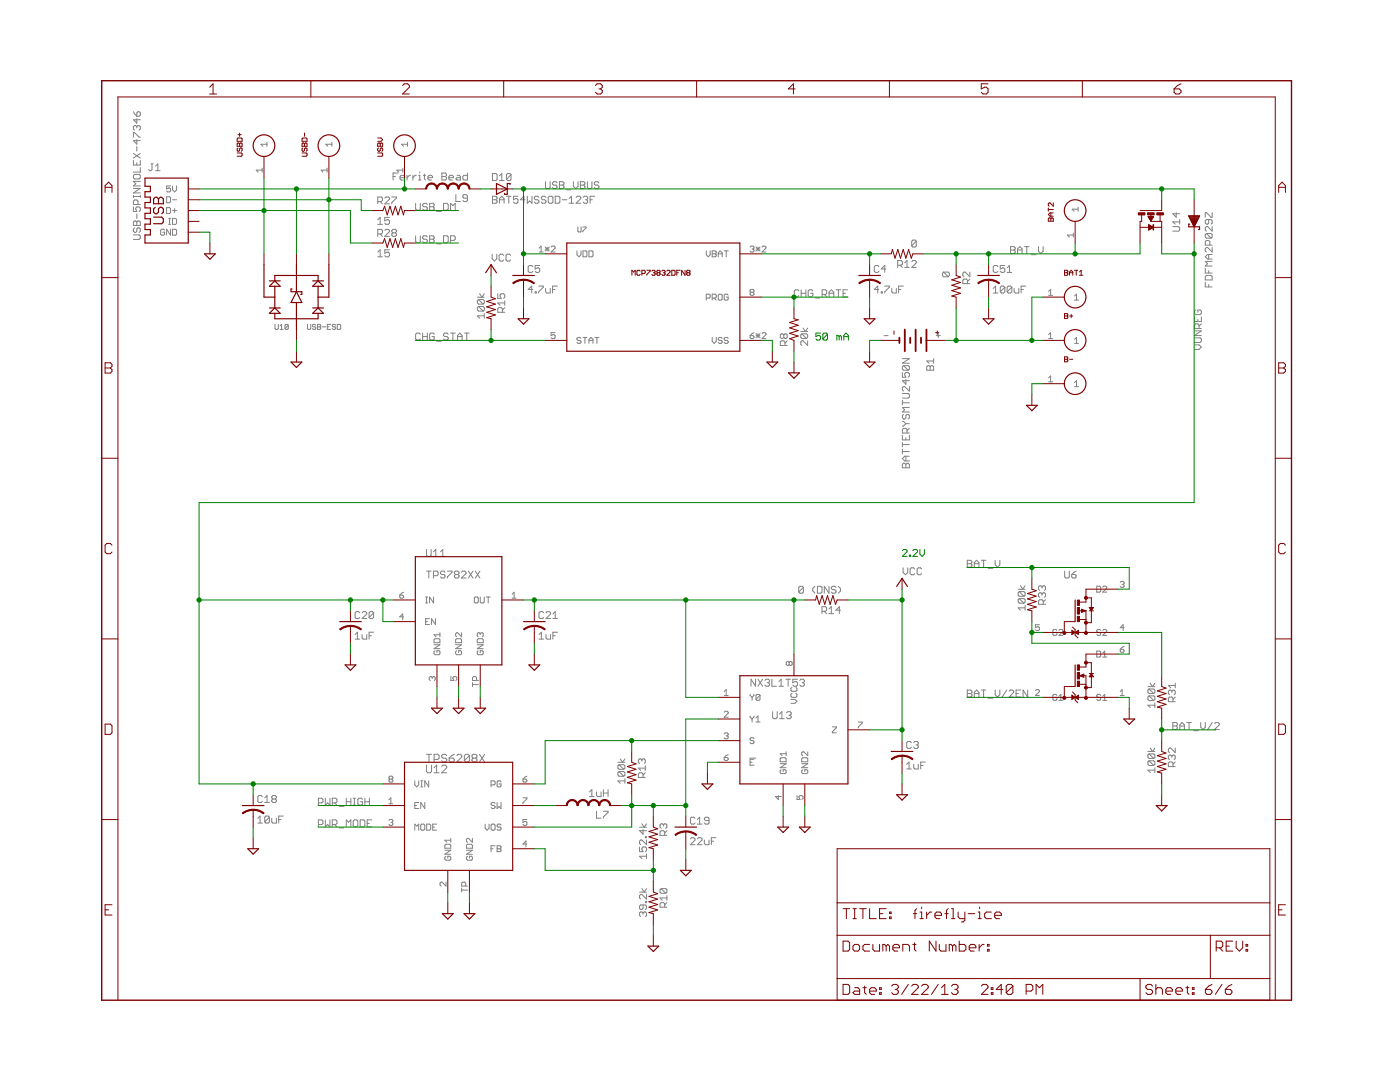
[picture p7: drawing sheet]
<svg xmlns="http://www.w3.org/2000/svg" width="279mm" height="216mm" viewBox="0 0 279 216" stroke-linecap="round" stroke-linejoin="round" font-family="sans-serif">
<g fill="none" stroke="#808080" stroke-width=".2">
<path d="M26.6 32v.9h1.4v-.9M26.6 35l.3-.2h.9l.2 .2v.5l-.2 .2h-.9l-.3-.2zM26.6 27.4v-.9h.3l.9 .9h.2M26.6 39v.4M26.6 39.2h1.4M26.6 37.6h1.4l-1.4 .9h1.4M26.6 30.6l1.4 .9M26.6 22.3l.7 .9M27.3 25.3l.2-.2h.3l.2 .2v.4l-.2 .3M27.3 25.3l-.2-.2h-.2l-.3 .2v.4l.3 .3M27.3 23.7v.9l-.7-.7h1.4M27.3 25.3v.2"/>
<path d="M27.3 27.9v.9l-.7-.7h1.4M27.3 29.2v.9M27.3 32.5v.4M27.5 22.3h.3l.2 .2v.5l-.2 .2h-.5v-.7zM28 33.4v.9h-1.4M28 39v.4M28 36.2h-1.4l.5 .5-.5 .4h1.4M28 30.6l-1.4 .9M30.1 32.7h.5M30.3 32.7v1.1l-.2 .3-.4-.3M31.1 34.1h.9M31.1 33.1l.4-.4v1.4"/>
<path d="M33.3 39.3h.5l.2 .2v.8l-.2 .1h-.5zM34 37.1h-.7v.6l.4-.2 .3 .2v.4l-.2 .2h-.4l-.1-.2M34.4 39.9h.8M34.4 37.1v.8l.4 .4 .4-.4v-.8M52.3 34h-1.2l.4 .4M52.3 33.5v.9M53.3 28.8h-1.2l.4 .4M53.3 28.4v.8M65.3 34h-1.2l.4 .4M65.3 33.5v.9M66.2 28.8h-1.2l.4 .4M66.2 28.4v.8"/>
<path d="M76.8 39.5l.2-.2h.5l.2 .2v.3l-.9 .9h.9M78.2 39.3h.9v.2l-.9 .9v.3M78.4 35.2h.5M79.4 34.5h-1v1.4M79.8 35.5h1v-.3l-.3-.2h-.4l-.3 .2v.5l.3 .2h.4M80.4 34h-1.2l.4 .4M80.4 33.5v.9M81.2 35v.9M81.3 28.8h-1.2l.4 .4M81.3 28.4v.8M81.9 35h-.2l-.5 .5M82.4 35v.9"/>
<path d="M83.1 35h-.3l-.4 .5M83.5 35.9h.5M83.5 35h.3v.9M83.8 34.3v.2M84.5 35h.4M84.7 34.8v.9l.2 .2M85.4 35.5h.9l-.2-.5h-.5l-.2 .2v.5l.2 .2h.5M88.2 34.5h.7l.2 .3v.2l-.2 .2 .2 .3v.2l-.2 .2h-.7zM88.2 35.2h.7M89.6 35.5h.9v-.3l-.2-.2h-.5l-.2 .2v.5l.2 .2h.5M91 38.8v1.4h.9M91.2 35h.5l.2 .2v.7h-.7l-.2-.2 .2-.2h.7"/>
<path d="M93.3 34.5v1.4h-.7l-.2-.2v-.5l.2-.2h.7M93.3 39.5h-.7l-.2-.2 .2-.5h.4l.3 .3v.9l-.3 .2h-.4l-.2-.2M98.3 34.6h.7l.2 .3v.9l-.2 .2h-.7zM98.3 39.2h.7l.2 .2v.2l-.2 .3 .2 .2v.2l-.2 .3h-.7zM98.3 39.9h.7M99.7 39.9h.9M99.7 36h.9M99.7 35.1l.4-.5v1.4M101.1 39.2h.9M101.5 39.2v1.4M102 34.9v.9l-.2 .2h-.5l-.2-.2M102 34.9l-.2-.3h-.5l-.2 .3v.9"/>
<path d="M102 34.9l-.9 .9M103.4 39.2h-.9v.7l.6-.3 .3 .3v.4l-.3 .3h-.4l-.2-.3M104.8 39.9h-1l.7-.7v1.4M105.2 39.2v1.4l.5-.5 .5 .5v-1.4M107.5 39.4l-.2-.2h-.4l-.3 .2v.2l.3 .3h.4l.2 .2v.2l-.2 .3h-.4l-.3-.3M108.9 36.3v1.1l.2 .2h.5l.2-.2v-1.1M108.9 39.4l-.2-.2h-.5l-.2 .4 .2 .3h.5l.2 .2v.2l-.2 .3h-.5l-.2-.3M109.4 39.4l.2-.2h.5l.2 .2v.9l-.2 .3h-.5l-.2-.3zM110.8 39.2h.7l.2 .2v.9l-.2 .3h-.7zM111.2 36.5l-.2-.2h-.5l-.2 .2v.2l.2 .2h.5l.2 .3-.2 .4h-.5l-.2-.2M111.7 36.3h.6l.3 .2v.2l-.3 .2 .3 .3v.2l-.3 .2h-.6zM111.7 36.9h.6"/>
<path d="M112.2 39.9h.9M113 37.9h1M113.6 39.6l.4-.4v1.4M114.4 36.3v.9l.5 .4 .5-.4v-.9M115 39.4l.2-.2h.5l.2 .2v.2l-.9 1h.9M115.8 36.3h.7l.2 .2v.2l-.2 .2 .2 .3v.2l-.2 .2h-.7zM115.8 36.9h.7M116.4 39.4l.2-.2h.5l.2 .2-.2 .5M116.8 39.9h.3M117.1 39.9l.2 .2-.2 .5h-.5l-.2-.3M117.2 36.3v1.1l.2 .2h.5l.2-.2v-1.1M117.8 39.9h.4"/>
<path d="M118.7 39.2h-.9v1.4M119.5 36.5l-.2-.2h-.5l-.2 .2v.2l.2 .2h.5l.2 .3v.2l-.2 .2h-.5l-.2-.2M26.6 46.9h1.2l.2 .2v.4l-.2 .3h-1.2M26.6 41.3v.9h.7l-.2-.7 .2-.2h.5l.2 .2v.5l-.2 .2M26.6 44.3l.3-.2h.2l.2 .2 .5-.2 .2 .2v.7h-1.4zM26.9 45.5l-.3 .2v.4l.3 .3h.2l.2-.3v-.4l.2-.2h.3l.2 .2v.4l-.2 .3M27.3 42.7v.9M27.3 44.3v.7M27.5 40.8v-.7l-.2-.2h-.4l-.3 .2v.7h1.4M32.9 45.9l-.2-.2h-.4l-.2 .2v.8l.2 .2h.4l.2-.2v-.4h-.5M33.3 41.4h.5l.2 .2v.8l-.2 .2h-.5zM33.7 44.8h.3"/>
<path d="M33.7 43.6h.3M33.8 43.6v1.2M34 45.7v1.2l-.7-1.2v1.2M34.4 43.6h.6l.2 .2v.8l-.2 .2h-.6zM34.4 45.7h.6l.2 .2v.8l-.2 .2h-.6zM34.4 42h.8M34.8 41.6v.8M75.4 43.8l.5-.4v1.4M75.4 50.3l.5-.5v1.4M75.4 44.8h.9M75.4 51.2h.9M75.4 46.7h.7l.2-.2v-.5l-.2-.2h-.7v1.4"/>
<path d="M75.4 40.2h.7l.2-.2v-.5l-.2-.2h-.7v1.4M75.9 40.2l.4 .5M75.9 46.7l.4 .5M76.8 46l.2-.2h.5l.2 .2v.2l-.9 1h.9M77.7 43.4h-.9v.7l.7-.3 .2 .3v.4l-.2 .3h-.5l-.2-.3M77.7 49.8h-.9v.7l.7-.2 .2 .2v.5l-.2 .2h-.5l-.2-.2M78.4 46.5l-.2-.3v-.2l.2-.2h.5l.2 .2v.2l-.2 .3M78.4 46.5l-.2 .2v.2l.2 .3h.5l.2-.3v-.2l-.2-.2M78.4 46.5h.5M83 47.1v1.1l.2 .2h.5l.2-.2v-1.1M83 40.6v1.1l.2 .3h.5l.2-.3v-1.1M85.3 40.8l-.3-.2h-.4l-.3 .4 .3 .3h.4l.3 .2v.2l-.3 .3h-.4l-.3-.3"/>
<path d="M85.3 47.3l-.3-.2h-.4l-.3 .4 .3 .2h.4l.3 .3v.2l-.3 .2h-.4l-.3-.2M85.7 40.6h.7l.3 .2-.3 .5 .3 .4-.3 .3h-.7zM85.7 47.1h.7l.3 .2-.3 .4 .3 .5-.3 .2h-.7zM85.7 41.3h.7M85.7 47.7h.7M87.1 42.2h1M87.1 48.7h1M88.5 40.6h.7l.3 .2v.9l-.3 .3h-.7zM88.5 47.1h.7l.3 .2v.9l-.3 .2h-.7zM89.9 42v-1.4l.5 .4 .4-.4v1.4M89.9 48h.7l.2-.3v-.4l-.2-.2h-.7v1.3M95.3 59.3h1.3"/>
<path d="M95.5 59.8h.9l.2 .2v.5l-.2 .2M95.5 59.8l-.2 .2v.5l.2 .2h.9M95.5 59.8l.9 .9M95.7 58.6l.5 .7 .4-.7M98.2 50.7v.9l.5 .5 .4-.5v-.9M99.3 58.6v.9h.7l-.2-.7 .2-.2h.5l.2 .2v.5l-.2 .2M99.7 40.6v-1l.4-.4 .5 .4v1M100.5 50.9l-.2-.2h-.5l-.2 .2v1l.2 .2h.5l.2-.2M101.9 50.9l-.2-.2h-.5l-.2 .2v1l.2 .2h.5l.2-.2M106.3 57.8h-.9l.7-.7v1.4M106.3 53.2l-.2-.2h-.5l-.2 .2v.9l.2 .3h.5l.2-.3M106.8 58.2h.2v.3h-.2z"/>
<path d="M107.5 57.1h.9v.2l-.9 .9v.3M107.6 50.3h.8M107.6 49.5l.4-.4v1.2M107.7 53h-.9v.7l.5-.3h.2l.2 .3v.4l-.2 .3h-.5l-.2-.3M108.8 49.7h.8M108.8 49.3l.8 .8M108.9 57.6v.6l.2 .3h.7v-.9M109.2 49.3v.8M109.6 49.3l-.8 .8M110 49.3l.2-.2h.4l.2 .2v.2l-.8 .8h.8M110.3 57.8h.4M111.2 57.1h-.9v1.4"/>
<path d="M113.6 40.6h.9M115.1 50.1v.7l.4 .4 .5-.4v-.7M115.3 45.3v.8l.2 .2h.3l.2-.2v-.8M116.3 45.3h.7l-.7 1M116.4 50.1h.5l.2 .1v.9l-.2 .1h-.5zM117.5 50.1h.6l.2 .1v.9l-.2 .1h-.6zM140.9 50.1v.7l.5 .4 .3-.4v-.7M140.9 59.5h.6l.2-.2v-.4l-.2-.2h-.6v1.2M142.1 50.1h.6l.2 .1-.2 .5 .2 .4-.2 .1h-.6zM142.1 59.5h.6l.2-.2v-.4l-.2-.2h-.6v1.2M142.1 50.7h.6M142.5 59.5l.4 .4"/>
<path d="M143.3 58.9l.2-.2h.4l.2 .2v.8l-.2 .2h-.4l-.2-.2zM143.3 51.2v-.7l.4-.4 .4 .4v.7M143.3 50.7h.8M144.5 50.1h.8M144.9 50.1v1.1M145.3 58.9l-.2-.2h-.4l-.2 .2v.8l.2 .2h.4l.2-.2v-.4h-.4M149.7 49.3l.2-.2h.4l.2 .2-.2 .4M149.9 58.3l-.2 .2 .2 .4h.4l.2-.2-.2-.4M149.9 58.3l-.2-.2 .2-.4h.4l.2 .2-.2 .4M149.9 58.3h.4M150.1 49.7h.2M150.3 49.7l.2 .2-.2 .4h-.4l-.2-.2"/>
<path d="M150.9 49.7h.8M150.9 49.3l.8 .8M151.3 49.3v.8M151.7 49.3l-.8 .8M152.1 49.3l.2-.2h.4l.2 .2v.2l-.8 .8h.8M159.4 58.1l-.2-.3h-.5l-.2 .3v.9l.2 .2h.5l.2-.2M159.9 57.8v1.4M159.9 58.5h.9M160.8 57.8v1.4M162.2 58.1l-.2-.3h-.5l-.2 .3v.9l.2 .2h.5l.2-.2v-.5h-.4M162.7 59.5h.9M164.1 58.8h.7l.2-.3v-.4l-.2-.3h-.7v1.4"/>
<path d="M164.5 58.8l.5 .4M165.5 59.2v-.9l.4-.5 .5 .5v.9M165.5 58.5h.9M166.9 57.8h.9M167.3 57.8v1.4M168.3 58.5h.4M169.2 57.8h-.9v1.4h.9M175.4 57.8h-.9l.7-.7v1.4M175.4 53.2l-.2-.2h-.5l-.2 .2v.9l.2 .3h.5l.2-.3M175.9 58.2h.2v.3h-.2zM176.6 57.1h.9v.2l-.9 .9v.3M176.8 53.7h-.9l.7-.7v1.4"/>
<path d="M178 57.6v.6l.2 .3h.7v-.9M179.2 52.9h.7l.2-.2v-.5l-.2-.2h-.7v1.4M179.3 57.8h.5M179.6 52.9l.5 .5M180.3 57.1h-1v1.4M180.6 52.5l.4-.5v1.4M180.6 53.4h.9M181.9 52.2l.3-.2h.4l.3 .2v.3l-1 .9h1M182.9 48.1l-.3-.2h-.4l-.3 .2v1M182.9 48.1v1l-.3 .2h-.4l-.3-.2M182.9 48.1l-1 1M188.3 54.3l-.2 .2v.5l.2 .2h.9"/>
<path d="M188.3 54.3h.9l.3 .2v.5l-.3 .2M188.3 54.3l.9 .9M193.1 56.6v-.7l-.3-.2h-.4l-.2 .2v.7h1.3M193.5 54.3v.9l-.9-.9h-.2l-.2 .2v.5l.2 .2M193.5 55.7l-.4 .5M198.2 58.5h1M198.2 57.6l.5-.5v1.4M199.2 53.2l-.3-.2h-.4l-.3 .2v.9l.3 .3h.4l.3-.3M200.5 57.3v.9l-.2 .3h-.4l-.3-.3M200.5 57.3l-.2-.2h-.4l-.3 .2v.9M200.5 53h-.9v.7l.5-.3 .4 .3v.4l-.2 .3h-.4l-.3-.3M200.5 57.3l-.9 .9"/>
<path d="M201 54.4h.9M201 53.4l.5-.4v1.4M201.7 49.2h.7l.2 .2v.3l-.2 .2 .2 .2v.3l-.2 .2h-.7zM201.7 49.9h.7M201.9 57.3v.9l-.2 .3h-.5l-.2-.3M201.9 57.3l-.2-.2h-.5l-.2 .2v.9M201.9 57.3l-.9 .9M202.4 57.6v.6l.2 .3h.7v-.9M203.1 49.9h.9M203.1 50.6v-.9l.4-.5 .5 .5v.9M203.8 57.8h.5M204.5 49.2h.9"/>
<path d="M204.7 57.1h-.9v1.4M204.9 49.2v1.4M205.8 50.8h1M207.2 49.2v.9l.5 .5 .5-.5v-.9M209.3 58.1l.4-.4v1.2M209.3 58.9h.8M214.2 46.9h-1.2l.4 .4M214.2 46.5v.8M214.4 59.1l.4-.4v1.2M214.4 59.9h.8M215.2 41.7h-1.2l.4 .4M215.2 41.3v.8"/>
<path d="M234.1 45.2h1.1l.2 .2v.5l-.2 .2h-1.1M234.7 42.4v.9l-.6-.6h1.3M235.4 43.8v.9M235.4 44.3h-1.3l.4 .4M240.5 56.3v1h1.4M240.5 53.6v.9h1.4M240.8 46.6l-.3 .2v.5l.3 .2h.9M240.8 54.9h.9l.2 .3v.7h-1.4v-.7zM240.8 46.6h.9l.2 .2v.5l-.2 .2M240.8 46.6l.9 .9M241.2 43.8v.7l-.2 .2-.5-.2v-.5l.3-.2h.9l.2 .2v.5l-.2 .2M241.2 50.8v.9"/>
<path d="M241.2 54v.5M241.2 56.8v.5M241.4 48.9v-.7l-.2-.2h-.4l-.3 .2v.7h1.4M241.9 42.4v.9h-.2l-.9-.9h-.3v.9M241.9 45.2v.9l-.9-.9h-.2l-.3 .2v.5l.3 .2M241.9 49.4v.9l-.9-.9h-.2l-.3 .2v.5l.3 .2M241.9 52.2h-1.4l.5 .4-.5 .5h1.4M241.9 50.8h-.9l-.5 .4 .5 .5h.9M54.9 64.7v.9l.2 .1h.3l.1-.1v-.9M55.9 65.7h.6M55.9 65l.3-.3v1M57.5 64.9v.7l-.1 .1h-.4l-.1-.1"/>
<path d="M57.5 64.9l-.1-.2h-.4l-.1 .2v.7M57.5 64.9l-.6 .7M61.4 64.7v.9l.1 .1h.3l.2-.1v-.9M63 64.9l-.2-.2h-.3l-.1 .3 .1 .2h.3l.2 .4-.2 .1h-.3l-.1-.1M63.4 64.7h.4l.2 .2-.2 .3 .2 .4-.2 .1h-.4zM63.4 65.2h.4M64.3 65.2h.7M65.3 65.2h.4M66 64.7h-.7v1h.7M67 64.9l-.2-.2h-.3l-.2 .3 .2 .2h.3l.2 .4-.2 .1h-.3l-.2-.1M67.3 64.7h.5l.2 .2v.7l-.2 .1h-.5zM83.9 66.7l-.2-.2h-.5l-.2 .2v.9l.2 .3h.5l.2-.3"/>
<path d="M84.3 66.5v1.4M84.3 67.2h1M85.3 66.5v1.4M86.7 66.7l-.3-.2h-.4l-.3 .2v.9l.3 .3h.4l.3-.3v-.4h-.5M87.1 68.1h1M89.5 66.7l-.3-.2h-.4l-.3 .2v.2l.3 .3h.4l.3 .2v.2l-.3 .3h-.4l-.3-.3M89.9 66.5h.9M90.4 66.5v1.4M91.3 67.2h.9M91.3 67.9v-1l.5-.4 .4 .4v1M92.7 66.5h.9M93.2 66.5v1.4"/>
<path d="M95.5 61.2h.9l.2 .2v.4l-.2 .3M95.5 61.2l-.2 .2v.4l.2 .3h.9M95.5 61.2l.9 .9M96.6 63h-1.3l.4 .5M96.6 62.5v1M100.3 62.3v-.7l-.3-.2h-.4l-.3 .2v.7h1.4M100.7 61.4l-.4 .4M100.7 60.5h-1.4l.5 .4M100.7 60v.9M110.8 66.4h-.8v.6l.6-.2 .2 .2v.4l-.2 .2h-.4l-.2-.2M116 67.5l-.3-.2h-.3l-.3 .2 .3 .4h.3l.3 .2-.3 .4h-.3l-.3-.2M116.4 67.3h.7"/>
<path d="M116.7 67.3v1.2M117.5 67.9h.8M117.5 68.5v-.8l.4-.4 .4 .4v.8M118.7 67.3h.8M119.1 67.3v1.2M142.1 67.3v.8l.4 .4 .4-.4v-.8M144.1 67.5l-.2-.2h-.4l-.2 .2 .2 .4h.4l.2 .2-.2 .4h-.4l-.2-.2M145.3 67.5l-.2-.2h-.4l-.2 .2 .2 .4h.4l.2 .2-.2 .4h-.4l-.2-.2M149.7 67h.6l.2 .4-.2 .2h-.4l-.2-.2zM150.5 66.4l-.8 .6M150.9 67h.8M150.9 66.6l.8 .8"/>
<path d="M151.3 66.6v.8M151.7 66.6l-.8 .8M152.1 66.6l.2-.2h.4l.2 .2v.2l-.8 .8h.8M156.4 66.8l-.2-.2h-.2l-.3 .2v.5l.3 .2h.2l.2-.2M156.4 66.8l.3-.2 .4 .2v.5l-.2 .2-.5-.2M156.4 66.8v.5M156.7 68.9v-.7l-.3-.2h-.4l-.3 .2v.7h1.4M157.1 68l-.4 .5M159.8 66.1h1.4M160 66.6h1l.2 .2v.5l-.2 .2M160 66.6l-.2 .2v.5l.2 .2h1M160 66.6l1 .9"/>
<path d="M160.3 65.5l.4 .6 .5-.6M161.2 68v.9l-.9-.9h-.3l-.2 .2v.5l.2 .2M176.4 67h.8M180.1 74.3v1h.7l-.2-.5v-.2l.2-.3h.5l.2 .3v.4l-.2 .3M180.1 79.9v.9M180.1 78.5h1.2l.2 .2v.5l-.2 .2h-1.2M180.1 71.6h1.4l-1.4 .9h1.4M180.3 73l-.2 .2v.4l.2 .3h1M180.3 73h1l.2 .2v.4l-.2 .3M180.3 73l1 .9M180.8 75.7v1l-.7-.7h1.4M181.5 77.1v.9l-.9-.9h-.3l-.2 .3v.4l.2 .2"/>
<path d="M185 73.2l.2-.2h.2l.2 .2 .5-.2 .2 .2v.7h-1.3zM185.6 73.2v.7M186.3 71.6v.9M186.3 72h-1.3l.4 .5M186.9 67h.8M187.3 66.6v.8M209.3 67.6h.8M209.3 66.8l.4-.4v1.2M209.3 75.4l.4-.4v1.2M209.3 76.2h.8M214.4 77.2h.8M214.4 67.7l.4-.4v1.2"/>
<path d="M214.4 76.3l.4-.3v1.2M214.4 68.5h.8M238.4 66h1.4l-1.4 1h1.4M238.4 68.8h.9l.5 .5-.5 .4h-.9M238.4 67.4h1.1l.3 .2v.5l-.3 .2h-1.1M238.4 63.2v1h1.4v-1M238.6 61.8l-.2 .3v.4l.2 .3h.9l.3-.3v-.4l-.3-.3h-.4v.5M239.1 63.7v.5M239.3 65.6v-.7l-.2-.3h-.5l-.2 .3v.7h1.4M239.8 64.6l-.5 .5M180.1 92.7l.2-.3h.3l.2 .3 .2-.3h.3l.2 .3v.6h-1.4zM180.1 86.9v.9h1.4v-.9"/>
<path d="M180.1 88.3v.9M180.1 89.6v1M180.1 90.1h1.4M180.1 88.7h1.4M180.1 84.1h.2l.5 .4M180.1 80.4h1.4M180.3 82.7l-.2 .2v.5l.2 .2h.3l.2-.2v-.5l.2-.2h.3l.2 .2v.5l-.2 .2M180.8 87.3v.5M180.8 91v1M180.8 92.7v.6M180.8 84.5l-.5 .5h-.2M180.8 84.5h.7"/>
<path d="M181 86.4v-.7l-.2-.2h-.5l-.2 .2v.7h1.4M181.5 91h-.9l-.5 .5 .5 .5h.9M181.5 85.5l-.5 .4M181.5 81.3h-1.4l.5 .5-.5 .4h1.4M79.8 118.8h.6l.2 .4-.2 .2h-.4l-.2-.2zM80.6 118.2l-.8 .6M84.9 119.1h.4M85.1 114h.9M85.1 109.6v1.2l.2 .2h.5l.2-.2v-1.2M85.1 119.1v1.2M85.6 114v1.3M86.5 114.9h.7l.2-.3v-.4l-.2-.2h-.7v1.3"/>
<path d="M86.5 111h.9M86.5 110.1l.5-.5v1.4M86.5 119.1v1.2l-.8-1.2v1.2M87.9 111h.9M87.9 110.1l.5-.5v1.4M88.8 114.2l-.2-.2h-.5l-.2 .2v.2l.2 .2h.5l.2 .3-.2 .4h-.5l-.2-.2M89.3 114h.9v.2l-.9 .9v.2M90.9 114.6l-.2-.2v-.2l.2-.2h.5l.2 .2v.2l-.2 .2M90.9 114.6h.5M90.9 114.6l-.2 .3v.2l.2 .2h.5l.2-.2v-.2l-.2-.3M92.1 114.2l.2-.2h.5l.2 .2v.2l-.9 .9h.9M93.5 114l.9 1.3"/>
<path d="M94.4 114l-.9 1.3M94.7 119.3l.1-.2h.4l.2 .2v.8l-.2 .2h-.4l-.1-.2zM94.9 114l.9 1.3M95.8 114l-.9 1.3M95.8 119.1v1l.3 .2h.3l.2-.2v-1M97 119.1h.8M97.4 119.1v1.2M102.2 119.4h.8M102.2 118.6l.4-.4v1.2M160.3 117.2l-.2-.2h-.5l-.2 .2v.9M160.3 117.2v.9l-.2 .3h-.5l-.2-.3M160.3 117.2l-.9 .9"/>
<path d="M162.6 117l-.4 .4v.5l.4 .5M163.1 117h.7l.2 .2v.9l-.2 .3h-.7zM165.4 117v1.4l-.9-1.4v1.4M166.8 117.2l-.2-.2h-.5l-.2 .2v.2l.2 .3h.5l.2 .2v.2l-.2 .3h-.5l-.2-.3M167.3 117l.4 .4v.5l-.4 .5M180.2 113.3v.9l.5 .5 .5-.5v-.9M182.5 113.5l-.2-.2h-.4l-.3 .2v1l.3 .2h.4l.2-.2M183.9 113.5l-.2-.2h-.4l-.3 .2v1l.3 .2h.4l.2-.2M193 111.8h.7l.3 .2v.3l-.3 .2 .3 .2v.2l-.3 .3h-.7zM193 112.5h.7M194.4 113.2v-.9l.5-.5 .5 .5v.9M194.4 112.5h1"/>
<path d="M195.8 111.8h.9M196.3 111.8v1.4M197.2 113.4h.9M198.6 111.8v.9l.5 .5 .4-.5v-.9M203.2 117.6h1.4M203.4 118h.9l.3 .3v.4l-.3 .3M203.4 119.4h.9l.3 .3v.4l-.3 .3M203.4 119.4l-.2 .3v.4l.2 .3h.9M203.4 118l-.2 .3v.4l.2 .3h.9M203.4 119.4l.9 1M203.4 118l.9 1M203.6 116.9l.5 .7 .5-.7"/>
<path d="M208 117.1l-.3-.2h-.2l-.2 .2v.5l.2 .2M208 118.5l-.3-.2h-.2l-.2 .2v.5l.2 .2M208 118.5l.2-.2h.2l.3 .2v.5l-.3 .2M208 117.1v.2M208 118.5v.2M208 117.1l.2-.2h.2l.3 .2v.5l-.3 .2M208.7 119.7l-.5 .4M212.5 114v1.1l.2 .2h.5l.2-.2v-1.1M213.9 114.6h.6l.3 .3v.2l-.3 .2h-.4l-.2-.2zM214.8 114l-.9 .6M218.9 117h.6l.2 .2v.8l-.2 .2h-.6zM220.1 117.2l.2-.2h.4l.2 .2v.2l-.8 .8h.8"/>
<path d="M223.6 116.2l.2-.2h.4l.1 .2-.1 .4M223.9 116.6h.3M224.2 116.6l.1 .2-.1 .4h-.4l-.2-.2M70.9 126.6l.4-.4v1.3M70.9 127.5h.9M71.8 122.3l-.2-.3h-.5l-.2 .3v.9l.2 .2h.5l.2-.2M72.3 126.6v.7l.2 .2h.7v-.9M72.3 122.3l.2-.3h.5l.2 .3v.2l-.9 .9h.9M73.7 126.9h.4M74.6 122.3l-.3-.3h-.4l-.2 .3v.9M74.6 126.2h-.9v1.3M74.6 122.3v.9l-.3 .2h-.4l-.2-.2"/>
<path d="M74.6 122.3l-.9 .9M80.6 123.1h-.8l.6-.6v1.2M84.9 124h.4M84.9 120.3h.4M85.7 123.4h-.8v1.2h.8M86.3 135.2l-.2-.2-.4 .2v.4l.2 .2M86.3 135.2l.2-.2 .3 .2v.4l-.1 .2M86.3 135.2v.2M86.6 128.7h1.2l-1.2 .7h1.2M86.8 127.4h.8l.2 .3v.5h-1.2v-.5zM86.8 129.8l-.2 .2v.4l.2 .2h.8l.2-.2v-.4l-.2-.2h-.4v.4M86.9 123.4v1.2l-.8-1.2v1.2"/>
<path d="M87.8 126.3v.8M87.8 126.7h-1.2l.4 .4M90 135v.8h.6l-.2-.4 .2-.4h.4l.2 .2v.4l-.2 .2M90.9 128.7h1.2l-1.2 .7h1.2M90.9 127.7l.2-.3h.8l.2 .3v.5h-1.2zM91.1 129.8l-.2 .2v.4l.2 .2h.8l.2-.2v-.4l-.2-.2h-.4v.4M92.1 126.3v.8l-.8-.8-.4 .1v.5l.2 .2M94.3 136.6h1.2M94.3 136.2v.8M95.1 135.8v-.6l-.2-.2h-.4l-.2 .2v.6h1.2M95.2 128.7h1.2l-1.2 .7h1.2M95.4 129.8l-.2 .2v.4l.2 .2h.8l.2-.2v-.4l-.2-.2h-.4v.4"/>
<path d="M95.4 127.4h.8l.2 .3v.5h-1.2v-.5zM95.8 126.4l.3-.1 .3 .1v.5l-.2 .2M95.8 126.4l-.1-.1-.5 .1v.5l.2 .2M95.8 126.4v.3M107.6 127.5h.9M107.6 126.6l.4-.4v1.3M108.5 122.3l-.2-.3h-.5l-.2 .3v.9l.2 .2h.5l.2-.2M109 122.3l.2-.3h.4l.3 .3v.2l-.9 .9h.9M109 126.6v.7l.2 .2h.7v-.9M110.3 126.9h.5M110.3 122.5l.5-.5v1.4M110.3 123.4h1"/>
<path d="M111.3 126.2h-1v1.3M144.5 138l.4-.4v1.2M144.5 138.8h.8M149.7 138.6v.1l.4 .4M150.1 139.1v.6M150.5 138.6v.1l-.4 .4M150.8 135.5v1.4l-.9-1.4v1.4M151.3 135.5l.9 1.4M151.7 138.7l-.2-.1h-.4l-.2 .1v.8M151.7 138.7v.8l-.2 .2h-.4l-.2-.2M151.7 138.7l-.8 .8M152.2 135.5l-.9 1.4"/>
<path d="M152.7 135.8l.2-.3h.5l.2 .3v.2l-.2 .2M153.1 136.2h.3M153.4 136.2l.2 .3v.2l-.2 .2h-.5l-.2-.2M154.1 135.5v1.4h.9M155.4 136.9h1M155.4 136l.5-.5v1.4M156.8 135.5h1M157.3 135.5v1.4M157.5 132.2l-.2-.2-.4 .2v.4l.2 .2 .4-.2M157.5 132.2l.2-.2 .4 .2v.4l-.2 .2-.4-.2M157.5 132.2v.4M157.8 139.6h.8l.4 .3-.4 .4h-.8"/>
<path d="M158.1 137.2l-.3 .2v.4l.3 .1h.7l.2-.1v-.4l-.2-.2M158.1 138.3l-.3 .3v.3l.3 .2h.7l.2-.2v-.3l-.2-.3M159.2 135.5h-1v.7l.5-.2h.2l.3 .2v.5l-.3 .2h-.4l-.3-.2M159.6 135.8l.3-.3h.4l.2 .3v.2l-.2 .2M160.1 136.2h.2M160.3 136.2l.2 .3v.2l-.2 .2h-.4l-.3-.2M164 122h.7l.3-.2v-.5l-.3-.2h-.7v1.3M164.5 122l.5 .4M165.4 121.5l.5-.4v1.3M165.4 122.4h1M167.7 121.8h-.9l.7-.7v1.3M193 138.4h.7"/>
<path d="M193 137.7h.7l.3 .2v.3l-.3 .2 .3 .2v.3l-.3 .2h-.7zM194.4 138.4h1M194.4 139.1v-.9l.5-.5 .5 .5v.9M195.8 137.7h.9M196.3 137.7v1.4M197.2 139.3h.9M198.6 137.7v.9l.5 .5 .4-.5v-.9M200.9 137.7l-.9 1.4M201.4 137.9l.2-.2h.5l.2 .2v.3l-.9 .9h.9M202.8 138.4h.4M203.7 137.7h-.9v1.4h.9M204.6 121.3h-1.4l.4 .5"/>
<path d="M204.6 120.8v1M205.1 137.7v1.4l-.9-1.4v1.4M206.7 137.8l.1-.2h.4l.2 .2v.2l-.7 .8h.7M207.4 124.7h-.7v.5l.4-.1 .3 .1v.4l-.2 .2h-.4l-.1-.2M208.2 120.6v-.7l-.2-.2h-.5l-.2 .2v.7h1.4M210.9 138.7l-.2-.1h-.4l-.2 .1v.8l.2 .2h.4l.2-.2v-.4h-.4M210.9 125.8l-.2-.2h-.4l-.2 .2v.8l.2 .2h.4l.2-.2v-.4h-.4M211.3 125.8l.2-.2h.4l.2 .2v.2l-.8 .8h.8M211.3 139.7h.8M211.3 138.9l.4-.3v1.1M218.9 129.9h.6l.2 .2v.8l-.2 .2h-.6zM219.7 125.8l-.2-.2h-.4l-.2 .2 .2 .4h.4l.2 .2-.2 .4h-.4l-.2-.2"/>
<path d="M219.7 138.7l-.2-.1h-.4l-.2 .1 .2 .4h.4l.2 .2-.2 .4h-.4l-.2-.2M220.1 139.7h.8M220.1 131.1h.8M220.1 130.3l.4-.4v1.2M220.1 138.9l.4-.3v1.1M220.1 125.8l.2-.2h.4l.2 .2v.2l-.8 .8h.8M223.6 138.8h.7M223.6 129.6h.6l.1 .4-.1 .2h-.4l-.2-.2zM223.6 138l.3-.4v1.2M224.3 129l-.7 .6M224.3 125.2h-.7l.6-.5v1.1M229.1 137h1.4"/>
<path d="M229.3 137.5h1l.2 .2v.5l-.2 .2M229.3 138.9h1l.2 .2v.5l-.2 .2M229.3 138.9l-.2 .2v.5l.2 .2h1M229.3 137.5l-.2 .2v.5l.2 .2h1M229.3 138.9l1 .9M229.3 137.5l1 .9M229.6 136.3l.4 .7 .5-.7M233.9 137.9l-.3-.2h-.2l-.2 .2v.5l.2 .2M233.9 137.9l.2-.2 .4 .2v.5l-.2 .2M233.9 137.9v.3M234.5 136.8h-1.3l.4 .4M234.5 139.1l-.4 .5"/>
<path d="M234.5 136.3v.9M52.4 159l-.3-.3h-.4l-.2 .3v.9l.2 .2h.4l.3-.2M52.8 159.2l.5-.5v1.4M54.5 159.4l-.3-.2 .3-.5h.4l.3 .3-.3 .4M54.5 159.4l-.3 .3v.2l.3 .2h.4l.3-.2v-.2l-.3-.3M54.5 159.4h.4M64.9 159.3v1.4l.5-.5 .4 .5v-1.4M69.1 159.3v1.4M69.1 160h.9M70 159.3v1.4M70.5 159.3h.5M70.7 159.3v1.4"/>
<path d="M72.3 159.5l-.2-.2h-.5l-.2 .2v.9l.2 .3h.5l.2-.3v-.4h-.4M72.8 160h.9M72.8 159.3v1.4M73.7 159.3v1.4M77.6 159.6l.4-.4v1.2M77.8 155.5l-.2-.2 .2-.4h.4l.2 .2-.2 .4M77.8 155.5l-.2 .2 .2 .4h.4l.2-.2-.2-.4M77.8 155.5h.4M82.8 155.8v.8l.4 .4 .4-.4v-.8M84 155.8h.4M84 157h.4M84.2 155.8v1.2"/>
<path d="M85.1 150.5h1M85.1 152.7v1.2l.3 .3h.5l.2-.3v-1.2M85.6 155.8v1.2l-.8-1.2v1.2M85.6 150.5v1.5M86.6 151.5h.8l.2-.2v-.5l-.2-.3h-.8v1.5M86.6 154.2h1M86.6 153.2l.5-.5v1.5M88.1 152.9l.3-.2h.5l.3 .2v.3l-1.1 1h1.1M89.2 150.8l-.3-.3h-.5l-.3 .3v.2l.3 .3h.5l.3 .2v.3l-.3 .2h-.5l-.3-.2M89.6 151.3h.8l.3 .2v.3l-.3 .2h-.5l-.3-.2zM90.7 150.5l-.6 .3-.5 .5M91.2 150.8l.2-.3h.5l.3 .3v.2l-1 1h1"/>
<path d="M93.7 150.8l-.3-.3h-.5l-.2 .3v1M93.7 150.8v1l-.3 .2h-.5l-.2-.2M93.7 150.8l-1 1M94.4 151.3l-.2-.3v-.2l.2-.3h.5l.3 .3v.2l-.3 .3M94.4 151.3h.5M94.4 151.3l-.2 .2v.3l.2 .2h.5l.3-.2v-.3l-.3-.2M95.7 150.5l1 1.5M96.7 150.5l-1 1.5M98 156.6h.6l.2-.2v-.4l-.2-.2h-.6v1.2M100 156l-.2-.2h-.4l-.2 .2v.8l.2 .2h.4l.2-.2v-.4h-.4M104.4 155.5h.6l.2 .4-.2 .2h-.4l-.2-.2zM104.4 159.2h.8v.2l-.8 .8v.2"/>
<path d="M105.2 154.9l-.8 .6M117.6 158l.5-.4v1.3M117.6 158.9h1M119 158v.7l.3 .2h.7v-.9M120.4 157.6v1.3M120.4 158.2h.9M121.3 157.6v1.3M123.3 152.1h1.4M123.5 152.6h1l.2 .2v.5l-.2 .2M123.5 154h1l.2 .2v.5l-.2 .2M123.5 154l-.2 .2v.5l.2 .2h1M123.5 152.6l-.2 .2v.5l.2 .2h1"/>
<path d="M123.5 154l1 .9M123.5 152.6l1 .9M123.8 151.4l.4 .7 .5-.7M124.7 155.8h-1.4l.5 .5M124.7 155.4v.9M128.1 151.7v.2M128.1 151.7l-.2-.3h-.3l-.2 .3v.4l.2 .2M128.1 151.7l.2-.3h.3l.2 .3v.4l-.2 .2M128.3 155.1v-.7l-.2-.2h-.5l-.2 .2v.7h1.4M128.8 154.2l-.5 .5M128.8 153.3h-1.4l.5 .4M128.8 152.8v.9"/>
<path d="M144.5 151.2h.6l.2 .3-.2 .2h-.4l-.2-.2zM144.5 142.1l.2-.2h.4l.2 .2v.2l-.8 .8h.8M144.5 146.4l.2-.2h.4l.2 .2-.2 .4M144.9 146.8h.2M145.1 146.8l.2 .2-.2 .4h-.4l-.2-.2M145.3 150.6l-.8 .6M149.6 151.3h1.2M149.7 152.1h.4M149.7 142.9v.2l.4 .4M150.1 143.5v.6M150.5 147.4l-.2-.2h-.4l-.2 .2 .2 .4h.4l.2 .2-.2 .4h-.4l-.2-.2M150.5 151.5h-.8v1.2h.8"/>
<path d="M150.5 142.9v.2l-.4 .4M150.9 143.3l.4-.4v1.2M150.9 144.1h.8M154.2 142v1.2l.2 .2h.5l.2-.2v-1.2M155.3 158.7v.8l-.6-.6h1.2M155.6 143.4h.9M155.6 142.5l.4-.5v1.4M155.7 152.4h1.2l-1.2 .8h1.2M155.9 153.6l-.2 .2v.4l.2 .2h.8l.2-.2v-.4l-.2-.2h-.4v.4M155.9 151.2h.8l.2 .2v.6h-1.2v-.6zM156.9 150v.8M156.9 150.4h-1.2l.4 .4"/>
<path d="M157 142.2l.2-.2h.5l.2 .2v.3l-.2 .2M157.4 142.7h.3M157.7 142.7l.2 .2v.3l-.2 .2h-.5l-.2-.2M159.1 158.7v.8h.6l-.3-.4 .3-.4h.3l.3 .2v.4l-.3 .2M160 151.4l.2-.2h.8l.2 .2v.6h-1.2zM160 152.4h1.2l-1.2 .8h1.2M160.2 153.6l-.2 .2v.4l.2 .2h.8l.2-.2v-.4l-.2-.2h-.4v.4M161.2 150v.8l-.8-.8-.4 .2v.4l.2 .2M166.1 145h.8v.2l-.8 .8v.2h.8M171.3 144.1h.8v.2l-.8 .8v.2M181 152.5l.4-.4v1.3M181 153.4h.9"/>
<path d="M181.9 148.2l-.2-.2h-.5l-.2 .2v.9l.2 .2h.5l.2-.2M182.4 152.5v.7l.2 .2h.7v-.9M182.4 148.2l.2-.2h.4l.3 .2v.2l-.3 .2M182.8 148.6h.2M183 148.6l.3 .3-.3 .4h-.4l-.2-.2M183.7 152.7h.5M184.7 152.1h-1v1.3M229.1 149.9h1.4M229.3 151.8l-.2 .2v.5l.2 .2h1M229.3 150.4h1l.2 .2v.5l-.2 .2M229.3 151.8h1l.2 .2v.5l-.2 .2M229.3 150.4l-.2 .2v.5l.2 .2h1"/>
<path d="M229.3 151.8l1 .9M229.3 150.4l1 .9M229.6 149.3l.4 .6 .5-.6M230.5 140.7h-1.4l.5 .5M230.5 140.3v.9M230.5 153.2v.9M230.5 153.7h-1.4l.5 .4M233.9 150.9l-.3-.2-.4 .2v.4l.2 .3M233.9 150.9v.2M233.9 150.9l.2-.2 .4 .2v.4l-.2 .3M234.1 144.2h.7l.2 .2-.2 .5 .2 .4-.2 .3h-.7zM234.1 144.9h.7"/>
<path d="M234.1 153v-.7l-.2-.3h-.5l-.2 .3v.7h1.3M234.1 140v-.7l-.2-.2h-.5l-.2 .2v.7h1.3M234.5 149.3v.9l-.9-.9h-.2l-.2 .2v.4l.2 .3M234.5 152l-.4 .5M235.5 145.6v-1l.4-.4 .5 .4v1M235.5 144.9h.9M236.8 144.2h1M237.3 144.2v1.4M238.2 145.8h1M239.6 144.2v.9l.5 .5 .4-.5v-.9M241.9 144.2l-.9 1.4M242.4 144.4l.2-.2h.5l.2 .2v.2l-.9 1h.9"/>
<path d="M51.5 163.3l.4-.5v1.4M51.5 164.2h.9M52.8 160.1h1M53.8 163.1v.9l-.3 .2h-.4l-.3-.2M53.8 163.1l-.3-.3h-.4l-.3 .3v.9M53.8 163.1l-1 .9M54.2 163.3v.7l.3 .2h.7v-.9M55.6 163.5h.5M56.5 162.8h-.9v1.4M63.5 160.2h.7l.3-.2v-.5l-.3-.2h-.7v1.4M63.5 164.5h.7l.3-.2v-.5l-.3-.2h-.7v1.4M64.9 163.6v1.4l.5-.5 .4 .5v-1.4"/>
<path d="M66.3 160.2h.7l.2-.2v-.5l-.2-.2h-.7v1.4M66.3 164.5h.7l.2-.2v-.5l-.2-.2h-.7v1.4M66.8 160.2l.4 .5M66.8 164.5l.4 .5M67.7 160.9h.9M67.7 165.2h.9M69.1 165v-1.4l.5 .5 .4-.5v1.4M70.5 160.7h.5M70.5 163.8l.2-.2h.5l.2 .2v1l-.2 .2h-.5l-.2-.2zM71.9 163.6h.7l.2 .2v1l-.2 .2h-.7zM73.3 164.3h.4M74.2 163.6h-.9v1.4h.9"/>
<path d="M77.6 160.4h.8M77.6 163.7l.2-.2h.4l.2 .2-.2 .4M78 164.1h.2M78.2 164.1l.2 .2-.2 .4h-.4l-.2-.2M82.8 165.7v-1.3l.4 .4 .4-.4v1.3M82.8 160.7h.4M83.6 160.1h-.8v1.2h.8M84.2 164.4h.4l.2 .3v.7l-.2 .3h-.4l-.2-.3v-.7zM84.8 160.1v1.2l-.8-1.2v1.2M85.2 164.4h.5l.3 .3v.7l-.3 .3h-.5zM86.4 165h.3M87.1 164.4h-.7v1.3h.7"/>
<path d="M88.8 168.7l.2-.2h.8l.2 .2v.5h-1.2zM88.8 169.7h1.2l-1.2 .8h1.2M89 170.9l-.2 .1v.4l.2 .2h.8l.2-.2v-.4l-.2-.1h-.4v.3M89 176v.8l-.8-.8-.4 .2v.4l.2 .2M90 167.7h-1.2l.4 .4M90 167.3v.8M92.1 177.2v.8M92.1 177.6h1.2M92.9 176.8v-.6l-.2-.2h-.3l-.3 .2v.6h1.2M93.1 168.7l.2-.2h.8l.2 .2v.5h-1.2zM93.1 169.7h1.2l-1.2 .8h1.2M93.3 170.9l-.2 .1v.4l.2 .2h.8l.2-.2v-.4l-.2-.1h-.4v.3"/>
<path d="M94.3 167.3v.8l-.8-.8-.4 .2v.4l.2 .2M96.8 164.4v.8l.4 .5 .4-.5v-.8M98 169.4h.4M98.2 164.4h.4l.2 .3v.7l-.2 .3h-.4l-.2-.3v-.7zM98.8 160.3l-.2-.2h-.4l-.2 .4 .2 .2h.4l.2 .4-.2 .2h-.4l-.2-.2M98.8 168.8h-.8v1.1M99.2 168.8h.6l.2 .2-.2 .4 .2 .4-.2 .1h-.6zM99.2 160.1v1.2l.4-.4 .4 .4v-1.2M99.2 169.4h.6M100 164.7l-.2-.3h-.4l-.2 .4 .2 .2h.4l.2 .4-.2 .3h-.4l-.2-.3M105.2 168.4h-.8l.6-.6v1.2M105.2 163.5h-.8v.6l.4-.2 .4 .2v.4l-.2 .2h-.4l-.2-.2"/>
<path d="M119 161.9v1.4h1M120.4 161.9h.9v.2l-.9 .9v.3M127.6 169v.9h.7l-.2-.4 .2-.5h.5l.2 .2v.5l-.2 .2M127.6 165.1h1.4M127.6 178h1.4M128.1 164.4l.5 .7 .4-.7M128.1 177.3l.5 .7 .4-.7M128.3 165.5v1l-.7-.7h1.4M128.8 166.9h.2v.3h-.2zM128.8 179.9h.2v.2h-.2zM129 170.9h-1.4l.5 .4M129 167.6v1l-.9-1h-.2l-.3 .3v.4l.3 .3"/>
<path d="M129 170.4v.9M129 178.5v.9l-.9-.9h-.2l-.3 .2v.5l.3 .2M132 177.3l-.3 .2v.5l.3 .2h.9M132 177.3h.9l.2 .2v.5l-.2 .2M132 177.3l.9 .9M132.4 164.6l-.2-.2-.5 .2v.5l.3 .2M132.4 164.6l.3-.2 .4 .2v.5l-.2 .2M132.4 164.6v.2M132.7 166.7v-.7l-.3-.2h-.4l-.3 .2v.7h1.4M133.1 165.8l-.4 .4M133.1 178.7v.9M133.1 179.2h-1.4l.5 .4"/>
<path d="M137.8 167.4l.2-.2h.5l.2 .2v.2l-.9 1h.9M138.7 163.3l-.2-.2h-.5l-.2 .2v.9l.2 .2h.5l.2-.2M139.2 167.4l.2-.2h.5l.2 .2v.2l-.9 1h.9M139.2 164.4h.9M139.2 163.5l.4-.4v1.3M140.6 167.6v.7l.2 .3h.7v-1M141.5 163.7h-.7l-.2-.2v-.2l.2-.2h.5l.2 .2v.9l-.2 .2h-.5l-.2-.2M142 167.9h.4M142.9 167.2h-.9v1.4M128.3 180.6v.7l-.2 .2h-.2l-.3-.2v-.5l.3-.2h.9l.2 .2v.5l-.2 .2M128.3 182.2l.3-.2 .4 .2v.4l-.2 .3M128.3 182.2l-.2-.2-.5 .2v.4l.3 .3"/>
<path d="M128.3 182.2v.2M132.7 181v-.7l-.3-.2h-.4l-.3 .2v.7h1.4M133.1 180.1l-.4 .5"/>
</g>
<path d="M20.3 16.1h237.4v183.5h-237.4z" fill="none" stroke="#800000" stroke-width=".28"/>
<g fill="none" stroke="#800000" stroke-width=".2">
<path d="M41.8 17.4l.7-.7v2.1M41.8 18.8h1.4M62 16.1v3.2M80.3 17.1l.4-.4h.7l.3 .4v.3l-1.4 1.4h1.4M100.5 16.1v3.2M118.8 17.1l.4-.4h.7l.3 .4v.3l-.3 .3M119.5 17.7h.4M119.9 17.7l.3 .4v.3l-.3 .4h-.7l-.4-.4M139 16.1v3.2M158.7 17.7h-1.4l1-1v2.1M177.5 16.1v3.2M197.2 16.7h-1.4v1l.7-.3h.3l.4 .3v.7l-.4 .4h-.6l-.4-.4"/>
<path d="M216 16.1v3.2M234.3 17.7h1l.4 .4v.3l-.4 .4h-.6l-.4-.4zM235.7 16.7l-.7 .4-.7 .6M21 38.4v-1.4l.7-.7 .7 .7v1.4M21 37.4h1.4M37.6 37.7h2.1M37.6 39.9h2.1M47.3 30.5h.9l.1 .2v.3l-.1 .2h-.9M47.3 28.7l.2-.2 .3 .2 .4-.2 .1 .2v.5h-1zM47.3 27.7l.2-.2h.7l.1 .2v.5h-1zM47.5 29.5l-.2 .2v.3l.3 .2 .2-.2v-.3l.4-.2 .1 .2v.3l-.1 .2M47.5 26.9h.7"/>
<path d="M47.8 26.5v.7M47.8 28.7v.5M52.7 31.2v4.3M60.3 30.5h.8l.2 .2v.3l-.2 .2h-.8M60.4 29.5l-.1 .2 .1 .5 .4-.2v-.3l.1-.2 .4 .2v.3l-.2 .2M60.4 28.5l.4 .2 .3-.2 .2 .2v.5h-1v-.5zM60.4 27.5h.7l.2 .2v.5h-1v-.5zM60.8 26.5v.7M60.8 28.7v.5M65.6 31.2v4.3M75.4 30.5h.8l.2 .2-.2 .5h-.8M75.4 28.7l.1-.2 .4 .2 .3-.2 .2 .2v.5h-1z"/>
<path d="M75.4 27.5h.7l.3 .4-.3 .3h-.7M75.5 29.5l-.1 .2v.3l.1 .2 .4-.2v-.3l.2-.2 .3 .2-.2 .5M75.9 28.7v.5M80.7 31.2v4.3M82.9 37.7h2.1M93.7 37.7h2.1M98 37.7h4.3M231.8 39.9v2.1h-4.3M238.3 39.9v8.6M255.2 37.4h1.3M255.2 38.4v-1.4l.7-.7 .6 .7v1.4M20.3 55.4h3.2"/>
<path d="M37.6 44.2h2.1M37.6 42h2.1M37.6 46.3h2.1M41.9 48.5v2.2M52.7 50.7v2.1M59.2 50.7v2.1M65.6 50.7v2.1M74.3 42h2.1l.4-.9 .5 1.8 .5-1.8 .6 1.8 .5-1.8 .5 1.8 .6-1.8 .5 1.8 .2-.9h2.2M74.3 48.5h2.1l.4-.9 .5 1.8 .5-1.8 .6 1.8 .5-1.8 .5 1.8 .6-1.8 .5 1.8 .2-.9h2.2M98 57.1v2.2l.9 .3-1.8 .6 1.8 .5-1.8 .5 1.8 .6-1.8 .5 1.8 .5-1.8 .6 .9 .2v2.2M98 52.8v2.2M104.5 52.8v2.2"/>
<path d="M104.5 55.8v3.5M108.8 50.7h4.3M126.1 54.9v-1l.3 .4 .4-.4v1M127.8 54.1l-.2-.2h-.3l-.2 .2v.7l.2 .1h.3l.2-.1M128.1 54.6h.5l.2-.2v-.3l-.2-.2h-.5v1M129.1 53.9h.7l-.7 1M130.1 54.1l.2-.2h.3l.1 .2-.1 .3M130.4 54.4h.2M130.6 54.4l.1 .2-.1 .3h-.3l-.2-.1M131.3 54.4l-.2-.1 .2-.4h.3l.1 .2-.1 .3M131.3 54.4l-.2 .2 .2 .3h.3l.1-.1-.1-.4M131.3 54.4h.3"/>
<path d="M132.1 54.1l.1-.2h.4l.1 .2-.1 .3M132.4 54.4h.2M132.6 54.4l.1 .2-.1 .3h-.4l-.1-.1M133.1 54.1l.1-.2h.4l.1 .2v.2l-.6 .6h.6M134.1 53.9h.5l.1 .2v.7l-.1 .1h-.5zM135.1 54.4h.3M135.7 53.9h-.6v1M136.7 53.9v1l-.7-1v1M137.2 54.4l-.2-.1 .2-.4h.3l.2 .2-.2 .3M137.2 54.4l-.2 .2 .2 .3h.3l.2-.1-.2-.4M137.2 54.4h.3M147.7 59.3h4.3"/>
<path d="M147.7 50.7h4.3M173.5 52.8v2.2M173.5 55.8v3.5M175.7 50.7h2.2l.2-.9 .5 1.7 .6-1.7 .5 1.7 .6-1.7 .5 1.7 .5-1.7 .6 1.7 .3-.8h2.1M190.8 52.8v2.2l.9 .3-1.8 .5 1.8 .6-1.8 .5 1.8 .5-1.8 .6 1.8 .5-1.8 .6 .9 .2v2.1M197.3 52.8v2.2M197.3 55.8v3.5M208.1 59.3h4.3M209.2 43.6l.2-.1 .3 .1 .3-.1 .2 .1v.5h-1zM209.2 41.5v.6M209.2 41.8h1M209.7 42.5v.6"/>
<path d="M209.7 43.6v.5M210.2 40.5v.6l-.7-.6-.3 .2v.3l.2 .1M210.2 42.5h-.7l-.3 .3 .3 .3h.7M212.4 53.9h.6l.1 .2-.1 .3 .1 .4-.1 .1h-.6zM212.4 54.4h.6M213.4 54.4h.7M213.4 54.9v-.6l.4-.4 .3 .4v.6M214.4 53.9h.7M214.6 44.2v4.3M214.8 53.9v1M215.4 54.9h.7M215.4 54.3l.4-.4v1"/>
<path d="M227.5 45.4h4.3M227.8 42.9v1.3h-.3v4.3M229.1 43.2h1.1l-.5 .9zM229.2 43.2h1M229.2 43.3h1M229.2 43.3h.9M229.2 44.8l.9 .6-.9 .5zM229.2 45.8h.1M229.2 45.8h.2M229.2 45.7h.3M229.2 45.7h.4M229.2 45.6h.5"/>
<path d="M229.2 45.6h.6M229.2 45.5h.6M229.2 45.5h.7M229.2 45.4h.8M229.2 45.3h.8M229.2 45.3h.7M229.2 45.2h.6M229.2 45.1h.6M229.2 45.1h.5M229.2 45h.4M229.2 45h.3M229.2 44.9h.2"/>
<path d="M229.2 44.9h.1M229.3 43.4h.8M229.3 43.5h.8M229.3 43.5h.7M229.4 43.6h.6M229.4 43.7h.5M229.5 43.7h.4M229.5 43.8h.3M229.6 43.9h.2M229.6 43.9h.1M229.6 44h.1M229.7 44h.1"/>
<path d="M229.7 42.8v1.4h2.1v4.3M231.5 42.9v1.3M254.5 55.4h3.2M21 72.4h1l.4 .3v.4l-.4 .3 .4 .4v.3l-.4 .3h-1zM21 73.4h1M59.2 65.8v2.1M59.2 70.1v2.1M104.5 61.4v2.2M108.8 67.9h4.3M147.7 67.9h4.3M154.1 70.1v2.1M158.5 61.4v2.2l.8 .2-1.7 .5 1.7 .6-1.7 .5 1.7 .6-1.7 .5 1.7 .6-1.7 .5 .9 .3v2.2"/>
<path d="M158.5 72.2v2.2M173.5 61.4v2.2M173.5 70.1v2.1M175.7 67.9h3.8M178.4 66v.7M184.9 67.9h3.8M186.7 66.4h.7M187 66v.7M197.3 61.4v2.2M205.9 78.7v2.2M208.1 67.9h4.3M208.1 76.6h4.3"/>
<path d="M212.4 62.6h.6l.1 .1-.1 .4 .1 .3-.1 .2h-.6zM212.4 71.2h.6l.1 .2-.1 .3 .1 .3-.1 .2h-.6zM212.4 63.1h.6M212.4 71.7h.6M213.4 63.1h.7M213.4 71.7h.7M213.8 62.7v.7M255.2 72.4h1l.3 .3v.4l-.3 .3 .3 .4v.3l-.3 .3h-1zM255.2 73.4h1M20.3 91.4h3.2M254.5 91.4h3.2M22.4 108.8l-.4-.4h-.7l-.3 .4v1.4l.3 .3h.7l.4-.3"/>
<path d="M78.6 119.7h4.3M100.2 119.7h4.3M160.6 119.7h2.2l.2-.8 .5 1.7 .6-1.7 .5 1.7 .5-1.7 .6 1.7 .5-1.7 .6 1.7 .3-.9h2.1M180 115.4v2.2M205.9 115.4v2.2l.9 .3-1.7 .5 1.7 .6-1.7 .5 1.7 .5-1.7 .6 1.7 .5-1.7 .6 .8 .2v2.1M216.7 119.3h1.1v4.9h-1.1v-2.3M223.2 117.6h-6.5v2.5h-1.3M256.5 108.8l-.3-.4h-.7l-.3 .4v1.4l.3 .3h.7l.3-.3M20.3 127.5h3.2M69.9 121.9v2.1M69.9 124.9v3.5M69.9 130.5v2.2"/>
<path d="M78.6 124h4.3M87.2 132.7v4.3M87.2 139.1v2.2M91.5 132.7v4.3M91.5 139.1v2.2M95.8 132.7v4.3M95.8 139.1v2.2M106.6 121.9v2.1M106.6 124.9v3.5M106.6 130.5v2.2M143.3 139.1h4.4M158.5 130.5v4.3"/>
<path d="M208.1 139.1h6.7M208.1 126.2h6.7M213.9 125.8v.8l1.3-.8v.8zM213.9 138.7l.7 .4-.7 .5zM214 125.1l.6 .5v1.1l.5 .6M214 138.1l.6 .5v1.1l.5 .5M214.6 124h-2.2v2.2M214.6 139.1l.6-.4v.9zM214.6 137h-2.2v2.1M215.1 139.1h8.1M215.1 126.2h8.1M215.4 121.9h1.3"/>
<path d="M215.4 123.6h1.3M215.4 134.8l.9-.3v.6zM215.4 134.8h.5M215.4 136.5h1.3M215.9 121.6l.8 .3-.8 .3zM216.7 124.6v1.6M216.7 132.2h1.1v5h-1.1v-2.4h-.4M216.7 137.5v1.6M217.4 121.9h.8M217.4 121.2h.8l-.4 .7zM217.4 134.4h.8M217.8 134.4l.4 .6h-.8z"/>
<path d="M223.2 130.5h-6.5v2.6h-1.3M231.8 134.8v2.2l.9 .3-1.7 .6 1.7 .5-1.7 .5 1.7 .6-1.7 .5 1.7 .5-1.7 .6 .8 .2v2.2M254.5 127.5h3.2M21 144.5h1l.4 .3v1.4l-.4 .3h-1zM50.5 158.6v2.1M76.4 156.4h4.3M102.3 156.4h4.3M126.1 149.9v2.2l.8 .3-1.7 .6 1.7 .5-1.7 .5 1.7 .6-1.7 .5 1.7 .6-1.7 .5 .9 .2v2.2M141.2 154.3v2.1M143.3 152.1h4.4M143.3 147.8h4.4M143.3 143.5h4.4"/>
<path d="M156.3 156.4v4.3M160.6 156.4v4.3M169.2 145.6h4.3M180 147.8v2.1M180 150.8v3.5M180 156.4v2.2M225.4 141.3v2.2M231.8 147.8v2.1l.9 .4-1.7 .5 1.7 .5-1.7 .6 1.7 .5-1.7 .6 1.7 .5-1.7 .5 .8 .3v2.1M231.8 158.6v2.1M255.2 144.5h1l.3 .3v1.4l-.3 .3h-1zM20.3 163.5h3.2M50.5 161.6v3.4"/>
<path d="M50.5 167.2v2.2M76.4 160.7h4.3M76.4 165h4.3M89.4 173.7v4.3M93.7 173.7v4.3M102.3 169.4h4.3M102.3 160.7h4.3M102.3 165h4.3M111 160.7h2.1M121.8 160.7h2.1M130.4 162.9v2.1l.9 .4-1.8 .5 1.8 .6-1.8 .5 1.8 .5-1.8 .6 1.8 .5-1.8 .5 .9 .3v2.1M130.4 175.8v2.2l.9 .3-1.8 .6 1.8 .5-1.8 .5 1.8 .6-1.8 .5 1.8 .6-1.8 .5 .9 .2v2.2"/>
<path d="M136.9 162.9v2.1M136.9 165.9v3.5M136.9 171.5v2.2M156.3 162.9v2.1M160.6 162.9v2.1M167.1 169.4h86.3v30.2h-86.3zM254.5 163.5h3.2M21 181.5h.7M22.4 180.5h-1.4v2.1h1.4M23.5 199.6v-180.3h231v180.3M89.4 180.1v2.2M93.7 180.1v2.2"/>
<path d="M130.4 186.6v2.2M167.1 186.6h86.3M167.1 195.3h86.3M167.1 180.1h86.3M168.3 187.8h.9l.4 .3v1.3l-.4 .4h-.9zM168.3 196.4h.9l.4 .4v1.3l-.4 .3h-.9zM168.3 181.3h1.3M168.9 181.3v2M170.2 188.8l.4-.4h.6l.4 .4v.6l-.4 .4h-.6l-.4-.4zM170.2 181.3h.7M170.2 183.3h.7M170.6 197.1h.6l.4 .3v1h-1l-.4-.3 .4-.3h1"/>
<path d="M170.6 181.3v2M171.6 181.3h1.3M172.2 197.1h.7M172.2 181.3v2M172.6 196.8v1.3l.3 .3M173.5 197.8h1.4v-.4l-.4-.3h-.6l-.4 .3v.7l.4 .3h.6M173.5 181.3v2h1.4M173.5 188.4h-.9l-.4 .4v.6l.4 .4h.9M174.2 188.4v1l.3 .4h1v-1.4M175.5 198.1h.4v.3h-.4zM175.5 197.1h.4v.3h-.4zM175.5 182.3h.7"/>
<path d="M176.8 188.8l.4-.4 .3 .4v1M176.8 181.3h-1.3v2h1.3M176.8 188.8l-.3-.4h-.3v1.4M176.8 188.8v1M177.5 182h.3v.3h-.3zM177.5 183h.3v.3h-.3zM177.9 196.8l.4-.4h.6l.4 .4v.3l-.4 .3M178.2 189.1h1.3v-.3l-.3-.4h-.7l-.3 .4v.6l.3 .4h.7M178.6 197.4h.3M178.9 197.4l.4 .4v.3l-.4 .3h-.6l-.4-.3M180.2 189.8v-1.4h1l.3 .4v1M181.3 196.4l-1.4 2"/>
<path d="M181.9 196.8l.4-.4h.6l.4 .4v.3l-1.4 1.3h1.4M182.2 188.4h.6M182.3 182.3h.6M182.5 188.1v1.3l.3 .4M182.9 181.3l-.3 .4v1.6M183.6 183.3h.7M183.6 182h.3v1.3M183.9 196.8l.4-.4h.6l.4 .4v.3l-1.4 1.3h1.4M183.9 181v.3M184.9 182v1.3M185.9 182h-.3l-.7 .6M186.6 182.6h1.3v-.3l-.3-.3h-.7l-.3 .3v.7l.3 .3h.7"/>
<path d="M186.8 187.8v2l-1.3-2v2M187.2 196.4l-1.3 2M187.5 188.4v1l.3 .4h1v-1.4M187.9 198.4h1.3M187.9 197.1l.7-.7v2M188.6 182.3h.6M189.2 181.3l-.3 .4v1.6M189.9 196.8l.3-.4h.7l.3 .4v.3l-.3 .3M189.9 181.3h.3v2M189.9 183.3h.7M190.1 188.8l-.3-.4h-.4v1.4M190.1 188.8v1"/>
<path d="M190.1 188.8l.3-.4 .4 .4v1M190.5 197.4h.4M190.9 197.4l.3 .4v.3l-.3 .3h-.7l-.3-.3M191.2 182v1l.4 .3h1M191.4 187.8v2h1l.4-.4v-.6l-.4-.4h-1M192.6 182v1.6l-.4 .4h-.3M193.2 182.3h1.3M193.4 189.1h1.4v-.3l-.4-.4h-.6l-.4 .4v.6l.4 .4h.6M195.2 183.3h.7M195.2 182h.3v1.3M195.4 188.4v1.4M195.5 181v.3"/>
<path d="M195.9 196.8l.3-.4h.6l.4 .4v.3l-1.3 1.3h1.3M196.4 188.4h-.3l-.7 .7M197.1 189.4h.3v.4h-.3zM197.1 188.4h.3v.4h-.3zM197.8 198.1h.4v.3h-.4zM197.8 197.1h.4v.3h-.4zM197.8 182h-1l-.3 .3v.7l.3 .3h1M198.5 182.6h1.3v-.3l-.3-.3h-.7l-.3 .3v.7l.3 .3h.7M200.2 197.4h-1.4l1-1v2M202.1 196.8v1.3l-.3 .3h-.7l-.3-.3M202.1 196.8l-.3-.4h-.7l-.3 .4v1.3M202.1 196.8l-1.3 1.3"/>
<path d="M204.8 197.8h1l.3-.4v-.6l-.3-.4h-1v2M206.8 198.4v-2l.6 .7 .7-.7v2M227.5 195.3v4.3M230 196.8l-.3-.4h-.7l-.3 .4v.3l.3 .3h.7l.3 .4v.3l-.3 .3h-.7l-.3-.3M230.7 197.4l.3-.3h.7l.3 .3v1M230.7 196.4v2M232.7 197.8h1.3v-.4l-.3-.3h-.7l-.3 .3v.7l.3 .3h.7M234.7 197.8h1.3v-.4l-.4-.3h-.6l-.3 .3v.7l.3 .3h.6M236.6 197.1h.7M237 196.8v1.3l.3 .3M238 198.1h.3v.3h-.3zM238 197.1h.3v.3h-.3z"/>
<path d="M240.6 197.4h1l.3 .4v.3l-.3 .3h-.7l-.3-.3zM241.6 186.6v8.7M241.9 196.4l-.7 .4-.6 .6M242.7 189.1h1l.3-.3v-.7l-.3-.3h-1v2M243.4 189.1l.6 .7M243.9 196.4l-1.4 2M244.5 197.4h1l.4 .4v.3l-.4 .3h-.6l-.4-.3zM244.7 188.8h.7M245.9 196.4l-.7 .4-.7 .6M246 187.8h-1.3v2h1.3M246.7 187.8v1.3l.7 .7 .6-.7v-1.3M248.7 189.4h.3v.4h-.3z"/>
<path d="M248.7 188.4h.3v.4h-.3zM255.2 181.5h.7M256.5 180.5h-1.3v2.1h1.3"/>
</g>
<g fill="none" stroke="#800000" stroke-width=".23">
<path d="M28.9 35.5h8.7v13h-8.7v-1.6h1.1v-1.1h-1.1v-1.1h1.1v-1.1h-1.1v-1h1.1v-1.1h-1.1v-1.1h1.1v-1.1h-1.1v-1.1h1.1v-1h-1.1zM30.6 39.7l.4-.3h.3l.3 .3 .4-.3h.3l.3 .3v1h-2zM31.6 39.7v1M99.1 36.6l2.1 1.1-2.1 1.1zM101.8 36.8v-.2h-.6v2.2h-.5v-.2M30.6 43.3h1.7l.3 .4v.6l-.3 .3h-1.7M31 41.4l-.4 .3v.6l.4 .4h.3l.3-.4v-.6l.4-.3h.3l.3 .3v.6l-.3 .4M40.8 50.7h2.2l-1.1 1zM52.7 52.8v6.5h2.1M53.8 56h2.1M53.8 57.1l1-1.1 1.1 1.1zM54.8 56v-1h8.7v1"/>
<path d="M54.8 57.1v4.3M58.3 57.7h-.2v.5h2.1v.5h-.2M59.2 58.2l1 2.2h-2.1zM59.2 52.8v5.4M62.4 56h2.2M62.4 57.1l1.1-1.1 1.1 1.1zM63.5 57.1v4.3M65.6 52.8v6.5h-2.1M96.9 54.4l1.1-1.6 1.1 1.6M102.3 55h4.3M113.1 48.5h34.6v21.6h-34.6zM171.4 55h4.3"/>
<path d="M195.1 55h4.4M237.2 43.1h2.2l-1.1 2.2zM237.3 43.3h2M237.4 43.5h1.8M237.4 44.7h-.2v.6h2.2v.5h-.2M237.5 43.6h1.6M237.6 43.8h1.4M237.7 44h1.2M237.8 44.2h1M237.9 44.4h.8M238 44.6h.7M238.1 44.8h.4"/>
<path d="M238.1 44.9h.4M238.3 45.1h.1M53.8 61.4h2.1M53.8 62.5l1-1.1 1.1 1.1zM54.8 62.5v1.1h8.7v-1.1M58.1 72.2h2.1l-1 1.1zM59.2 60.4v5.4M62.4 61.4h2.2M62.4 62.5l1.1-1.1 1.1 1.1zM103.4 63.6h2.2l-1.1 1.1zM153.1 72.2h2.1l-1.1 1.1zM157.4 74.4h2.1l-1 1.1z"/>
<path d="M172.5 72.2h2.1l-1.1 1.1zM172.5 63.6h2.1l-1.1 1.1zM196.2 63.6h2.2l-1.1 1.1zM204.9 80.9h2.1l-1.1 1.1zM82.9 111.1h17.3v21.6h-17.3zM178.9 117l1.1-1.6 1.1 1.6M214.6 119.7v4.3M67.8 124h4.3M68.9 132.7h2.1l-1.1 1.1zM104.5 124h4.3M105.6 132.7h2.1l-1.1 1.1zM147.7 134.8h21.5v21.6h-21.5z"/>
<path d="M214 126l.4 .2-.4 .2zM214 138.9l.4 .2-.4 .3zM214.6 132.7v4.3M214.8 126.2l.3-.2v.4zM214.8 139.1l.3-.2v.5zM215.8 134.8l.4 .1v-.2l-.3 .1M216.3 121.9l-.3 .1v-.2l.4 .1M217.6 121.3h.4l-.2 .4zM217.8 134.6l.2 .3h-.4zM80.7 152.1h21.6v21.6h-21.6zM86.1 141.3h2.2l-1.1 1.1zM90.4 141.3h2.2l-1.1 1.1z"/>
<path d="M94.8 141.3h2.1l-1.1 1.1zM140.1 156.4h2.2l-1.1 1.1zM177.9 149.9h4.3M178.9 158.6h2.2l-1.1 1.1zM224.3 143.5h2.1l-1 1zM48.4 160.7h4.3M49.4 169.4h2.2l-1.1 1zM134.7 165h4.3M135.8 173.7h2.1l-1 1.1zM155.2 165h2.2l-1.1 1.1zM159.5 165h2.2l-1.1 1.1zM230.8 160.7h2.1l-1.1 1.1z"/>
<path d="M88.3 182.3h2.1l-1 1.1zM92.6 182.3h2.2l-1.1 1.1zM129.3 188.8h2.2l-1.1 1.1z"/>
<circle cx="52.7" cy="29.1" r="2.16"/>
<circle cx="65.6" cy="29.1" r="2.16"/>
<circle cx="80.7" cy="29.1" r="2.16"/>
<circle cx="214.6" cy="59.3" r="2.16"/>
<circle cx="214.6" cy="42" r="2.16"/>
<circle cx="214.6" cy="67.9" r="2.16"/>
<circle cx="214.6" cy="76.6" r="2.16"/>
</g>
<g fill="#800000" stroke="#800000" stroke-width=".2">
<path d="M180 150.7l1.2 .2 1 .5-.1 .2-1.2-.6-.9-.1z" fill-rule="evenodd"/>
<path d="M177.9 151.4l1-.5 1.1-.2v.2l-.8 .1-1.2 .6z" fill-rule="evenodd"/>
<path d="M173.5 55.7l1.2 .2 1 .6-.1 .1-.8-.4-1.3-.3z" fill-rule="evenodd"/>
<path d="M171.4 56.5l1-.6 1.1-.2v.2l-.8 .1-1.2 .6z" fill-rule="evenodd"/>
<path d="M104.5 55.7l1.1 .2 1.1 .6-.2 .1-.7-.4-1.3-.3z" fill-rule="evenodd"/>
<path d="M102.3 56.5l1-.6 1.2-.2v.2l-.9 .1-1.2 .6z" fill-rule="evenodd"/>
<path d="M50.5 161.5l1.2 .1 1 .6-.1 .2-1.2-.6-.9-.1z" fill-rule="evenodd"/>
<path d="M48.4 162.2l1-.5 1.1-.2v.2l-1.3 .2-.7 .5z" fill-rule="evenodd"/>
<path d="M136.9 165.8l1.1 .2 1 .5-.1 .2-1.2-.6-.8-.1z" fill-rule="evenodd"/>
<path d="M134.7 166.5l1-.5 1.2-.2v.2l-1.3 .3-.8 .4z" fill-rule="evenodd"/>
<path d="M113.3 159.9l.9-.4v.3l-.7 .2-.3 .7h-.2z" fill-rule="evenodd"/>
<path d="M114.2 159.5a1.19 1.19 0 0 1 1.2 1.2h-.2l-.3-.7-.7-.2z" fill-rule="evenodd"/>
<path d="M115.5 159.9l.9-.4v.3l-.7 .2-.3 .7h-.2z" fill-rule="evenodd"/>
<path d="M116.4 159.5a1.19 1.19 0 0 1 1.1 1.2h-.2l-.3-.7-.6-.2z" fill-rule="evenodd"/>
<path d="M117.7 159.9l.8-.4v.3l-.7 .2-.3 .7h-.2z" fill-rule="evenodd"/>
<path d="M118.5 159.5a1.19 1.19 0 0 1 1.2 1.2h-.2l-.3-.7-.7-.2z" fill-rule="evenodd"/>
<path d="M119.8 159.9l.9-.4v.3l-.7 .2-.3 .7h-.2z" fill-rule="evenodd"/>
<path d="M120.7 159.5a1.19 1.19 0 0 1 1.2 1.2h-.3l-.3-.7-.6-.2z" fill-rule="evenodd"/>
<path d="M69.9 124.8l1.2 .2 1 .5-.1 .2-.8-.5-1.3-.2z" fill-rule="evenodd"/>
<path d="M67.8 125.5l1-.5 1.1-.2v.2l-.8 .1-1.2 .6z" fill-rule="evenodd"/>
<path d="M106.6 124.8l1.2 .2 1 .5-.1 .2-.8-.5-1.3-.2z" fill-rule="evenodd"/>
<path d="M104.5 125.5l1-.5 1.1-.2v.2l-.8 .1-1.2 .6z" fill-rule="evenodd"/>
<path d="M85.3 36.9l.8-.4v.2l-.7 .3-.2 .7h-.3z" fill-rule="evenodd"/>
<path d="M86.1 36.5a1.16 1.16 0 0 1 1.2 1.2h-.2l-.3-.7-.7-.3z" fill-rule="evenodd"/>
<path d="M87.4 36.9l.9-.4v.2l-.7 .3-.3 .7h-.2z" fill-rule="evenodd"/>
<path d="M88.3 36.5a1.16 1.16 0 0 1 1.2 1.2h-.2l-.3-.7-.7-.3z" fill-rule="evenodd"/>
<path d="M89.6 36.9l.8-.4v.2l-.6 .3-.3 .7h-.2z" fill-rule="evenodd"/>
<path d="M90.4 36.5a1.16 1.16 0 0 1 1.2 1.2h-.2l-.3-.7-.7-.3z" fill-rule="evenodd"/>
<path d="M91.8 36.9l.8-.4v.2l-.7 .3-.3 .7h-.2z" fill-rule="evenodd"/>
<path d="M92.6 36.5a1.16 1.16 0 0 1 1.2 1.2h-.2l-.3-.7-.7-.3z" fill-rule="evenodd"/>
<path d="M197.3 55.7l1.2 .2 1 .6-.2 .1-.7-.4-1.3-.3z" fill-rule="evenodd"/>
<path d="M195.1 56.5l1.1-.6 1.1-.2v.2l-.9 .1-1.1 .6z" fill-rule="evenodd"/>
<circle cx="216.7" cy="124.2" r=".3"/>
<circle cx="216.7" cy="126.3" r=".3"/>
<circle cx="216.7" cy="119.3" r=".3"/>
<circle cx="212.4" cy="126.3" r=".3"/>
<circle cx="216.7" cy="137.2" r=".3"/>
<circle cx="216.7" cy="139.3" r=".3"/>
<circle cx="216.7" cy="132.2" r=".3"/>
<circle cx="212.4" cy="139.3" r=".3"/>
</g>
<path d="M179.5 67.4v1.1M180.6 65.8v4.3M181.7 67.4v1.1M182.7 65.8v4.3M183.8 67.4v1.1M184.9 65.8v4.3" fill="none" stroke="#800000" stroke-width=".36"/>
<g fill="#800000" stroke="#800000" stroke-width=".2">
<path d="M227.2 42.5h1.3v.4h-1.3z"/>
<path d="M229 42.5h1.3v.4h-1.3z"/>
<path d="M230.9 42.5h1.3v.4h-1.3z"/>
<path d="M230.1 44.8h.1v1.1h-.1z"/>
<path d="M215 119.7h.4v1.1h-.4z"/>
<path d="M215 123h.4v1h-.4z"/>
<path d="M215 121.2h.4v1.3h-.4z"/>
<path d="M215 132.7h.4v1h-.4z"/>
<path d="M215 135.9h.4v1.1h-.4z"/>
<path d="M215 134.2h.4v1.3h-.4z"/>
</g>
<g fill="none" stroke="#008000" stroke-width=".2">
<path d="M39.7 37.7h43.2M39.7 39.9h32.4v2.1h2.2M52.7 35.5v15.2M59.2 37.7v13M65.6 35.5v15.2M80.7 35.5v2.2M95.8 37.7h2.2M102.3 37.7h136v2.2M104.5 37.7v15.1M231.8 37.7v2.2M39.7 42h30.2v6.5h4.4M39.7 46.3h2.2v2.2"/>
<path d="M82.9 42h8.6M82.9 48.5h8.6M98 55v2.1M104.5 59.3v2.1M104.5 50.7h4.3M152 50.7h23.7M152 59.3h17.2M158.5 59.3v2.1M173.5 50.7v2.1M173.5 59.3v2.1M190.8 50.7v2.1M197.3 50.7v2.1"/>
<path d="M197.3 59.3v2.1M208.1 59.3h-2.2v8.6M214.6 48.5v2.2M227.5 48.5v2.2h-43.2M231.8 48.5v2.2h6.5M238.3 48.5v51.8h-198.6v56.1h36.7M59.2 67.9v2.2M82.9 67.9h25.9M98 65.8v2.1M152 67.9h2.1v2.2M158.5 70.1v2.1M163.7 66.5h-.9v.7l.5-.3h.2l.2 .3v.4l-.2 .3h-.5l-.2-.3"/>
<path d="M165.1 66.7l-.2-.2h-.5l-.2 .2v.9M165.1 66.7v.9l-.2 .3h-.5l-.2-.3M165.1 66.7l-.9 .9M167.5 67.2l-.3-.3h-.2v1M167.5 67.2v.7M167.5 67.2l.2-.3 .2 .3v.7M168.4 67.9v-1l.4-.4 .5 .4v1M168.4 67.2h.9M175.7 67.9h-2.2v2.2M188.7 67.9h19.4M190.8 61.4v6.5M208.1 76.6h-2.2v2.1"/>
<path d="M39.7 119.7h38.9M69.9 119.7v2.2M76.4 119.7v4.3h2.2M104.5 119.7h56.1M106.6 119.7v2.2M136.9 119.7v19.4h6.4M158.5 119.7v10.8M169.2 119.7h10.8M180 117.6v30.2M180.1 109.9l.2-.3h.5l.2 .3v.2l-.9 .9h.9M181.5 110.8h.2v.2h-.2zM182.2 109.9l.2-.3h.5l.2 .3v.2l-.9 .9h.9"/>
<path d="M183.6 109.6v1l.4 .4 .5-.4v-1M193 113.2h32.4v4.4h-2.2M205.9 113.2v2.2M69.9 128.4v2.1M87.2 137v2.1M91.5 137v2.1M95.8 137v2.1M106.6 128.4v2.1M193 139.1h15.1M205.9 124v4.4h19.5v2.1h-2.2M205.9 126.2h2.2M223.2 126.2h8.6v8.6"/>
<path d="M223.2 139.1h2.2v2.2M50.5 156.4v2.2M126.1 158.6v6.4h-19.5M126.1 147.8v2.1M143.3 143.5h-6.4v19.4M143.3 152.1h-2.1v2.2M143.3 147.8h-34.5v8.6h-2.2M173.5 145.6h6.5M180 154.3v2.1M231.8 143.5v4.3M231.8 156.4v2.2M231.8 145.6h10.8"/>
<path d="M50.5 165v2.2M63.5 160.7h12.9M63.5 165h12.9M89.4 178v2.1M93.7 178v2.1M106.6 160.7h4.4M106.6 169.4h2.2v4.3h21.6M123.9 160.7h13M130.4 160.7v2.2M130.4 171.5v4.3M136.9 169.4v2.1M156.3 160.7v2.2"/>
<path d="M160.6 160.7v2.2M130.4 184.5v2.1"/>
</g>
<g fill="#008000" stroke="#008000" stroke-width=".2">
<circle cx="104.5" cy="50.7" r=".42"/>
<circle cx="104.5" cy="37.7" r=".42"/>
<circle cx="231.8" cy="37.7" r=".42"/>
<circle cx="180" cy="145.6" r=".42"/>
<circle cx="180" cy="119.7" r=".42"/>
<circle cx="190.8" cy="67.9" r=".42"/>
<circle cx="205.9" cy="67.9" r=".42"/>
<circle cx="158.5" cy="59.3" r=".42"/>
<circle cx="126.1" cy="160.7" r=".42"/>
<circle cx="130.4" cy="160.7" r=".42"/>
<circle cx="136.9" cy="160.7" r=".42"/>
<circle cx="130.4" cy="173.7" r=".42"/>
<circle cx="126.1" cy="147.8" r=".42"/>
<circle cx="136.9" cy="119.7" r=".42"/>
<circle cx="106.6" cy="119.7" r=".42"/>
<circle cx="158.5" cy="119.7" r=".42"/>
<circle cx="50.5" cy="156.4" r=".42"/>
<circle cx="76.4" cy="119.7" r=".42"/>
<circle cx="69.9" cy="119.7" r=".42"/>
<circle cx="39.7" cy="119.7" r=".42"/>
<circle cx="238.3" cy="50.7" r=".42"/>
<circle cx="98" cy="67.9" r=".42"/>
<circle cx="80.7" cy="37.7" r=".42"/>
<circle cx="59.2" cy="37.7" r=".42"/>
<circle cx="52.7" cy="42" r=".42"/>
<circle cx="65.6" cy="39.9" r=".42"/>
<circle cx="214.6" cy="50.7" r=".42"/>
<circle cx="190.8" cy="50.7" r=".42"/>
<circle cx="197.3" cy="50.7" r=".42"/>
<circle cx="205.9" cy="113.2" r=".42"/>
<circle cx="173.5" cy="50.7" r=".42"/>
<circle cx="231.8" cy="145.6" r=".42"/>
<circle cx="205.9" cy="126.2" r=".42"/>
</g>
</svg>
